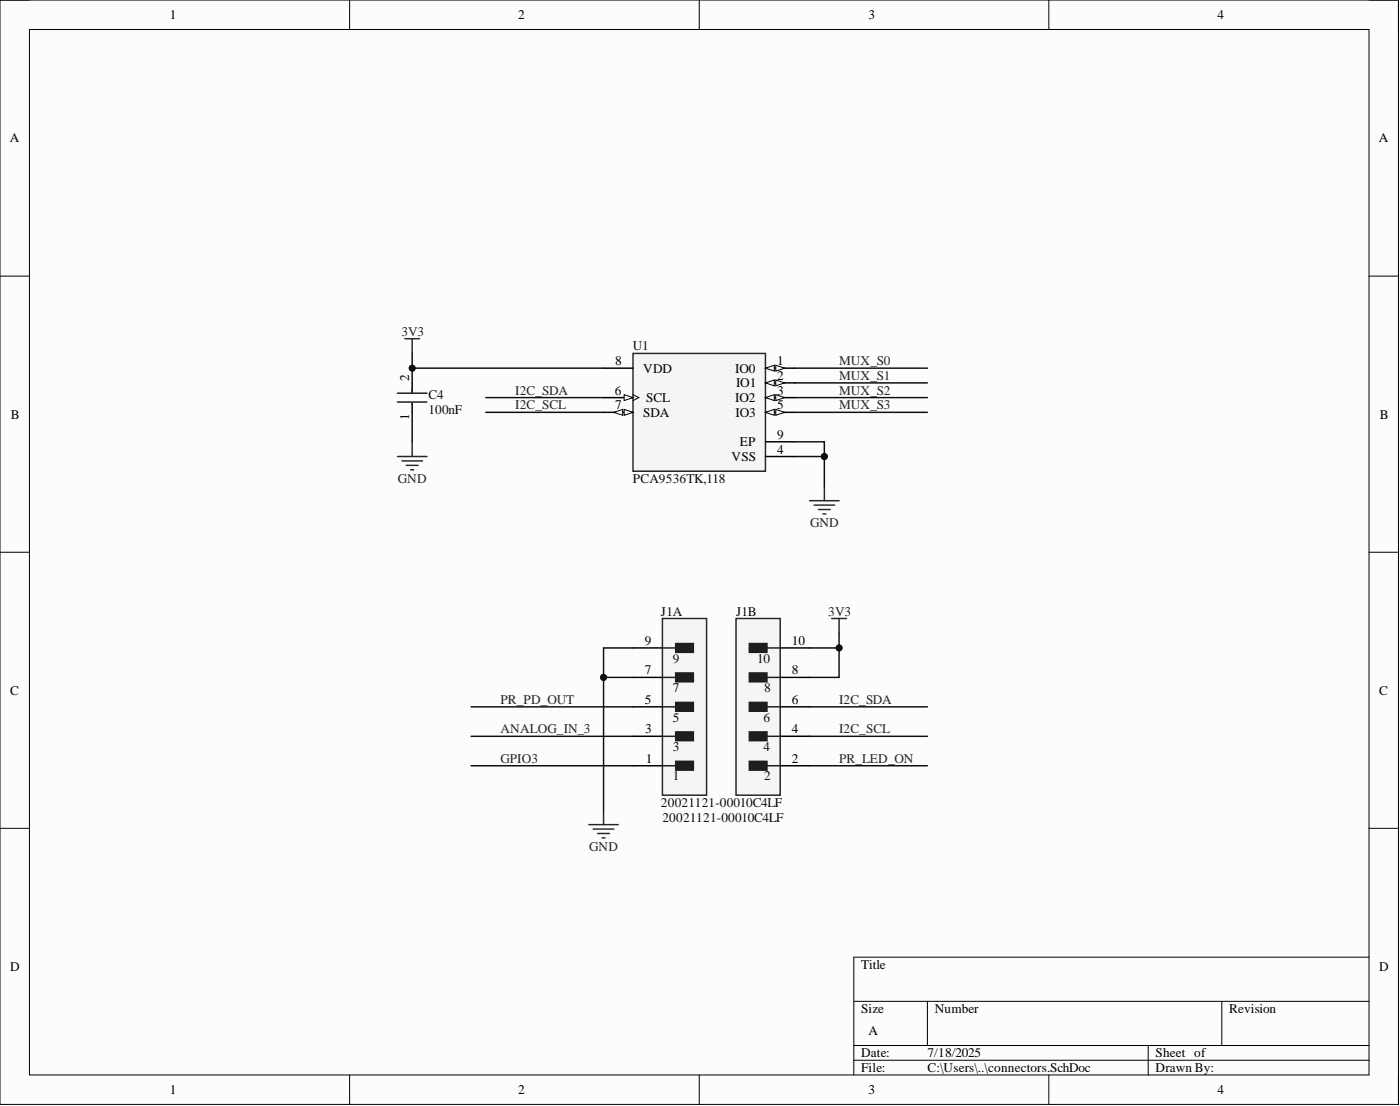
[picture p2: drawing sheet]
<svg xmlns="http://www.w3.org/2000/svg" width="241mm" height="190mm" viewBox="0 0 241 190" stroke-linecap="round" stroke-linejoin="round" font-family="sans-serif">
<defs><g id="words">
<g font-size="2.3">
<text x="29.3" y="3.3">1</text>
<text x="89.3" y="3.3">2</text>
<text x="149.7" y="3.3">3</text>
<text x="209.8" y="3.3">4</text>
<text x="1.7" y="24.5">A</text>
<text x="237.7" y="24.5">A</text>
<text x="70.5" y="65.7" transform="rotate(-90 70.5 65.7)">2</text>
<text x="106.1" y="62.9">8</text>
<text x="110.9" y="64.2">VDD</text>
<text x="126.7" y="64.2">IO0</text>
<text x="134" y="62.9">1</text>
<text x="134" y="65.4">2</text>
<text x="106" y="68">6</text>
<text x="106.1" y="70.5">7</text>
<text x="110.9" y="71.8">SDA</text>
<text x="111.4" y="69.2">SCL</text>
<text x="126.7" y="69.2">IO2</text>
<text x="126.8" y="71.8">IO3</text>
<text x="126.9" y="66.7">IO1</text>
<text x="134" y="68">3</text>
<text x="134" y="70.5">5</text>
<text x="1.9" y="72.1">B</text>
<text x="70.5" y="72.4" transform="rotate(-90 70.5 72.4)">1</text>
<text x="127.5" y="76.9">EP</text>
<text x="134" y="75.6">9</text>
<text x="237.8" y="72.1">B</text>
<text x="126.1" y="79.4">VSS</text>
<text x="134" y="78.1">4</text>
<text x="111.1" y="111.1">9</text>
<text x="136.5" y="111.1">10</text>
<text x="1.8" y="119.6">C</text>
<text x="111.1" y="116.2">7</text>
<text x="136.5" y="116.2">8</text>
<text x="237.7" y="119.6">C</text>
<text x="111.1" y="121.2">5</text>
<text x="136.5" y="121.2">6</text>
<text x="111.2" y="126.3">3</text>
<text x="111.3" y="131.4">1</text>
<text x="136.5" y="131.4">2</text>
<text x="136.5" y="126.3">4</text>
<text x="1.8" y="167.2">D</text>
<text x="148.4" y="166.9">Title</text>
<text x="237.7" y="167.2">D</text>
<text x="148.4" y="174.5">Size</text>
<text x="149.7" y="178.3">A</text>
<text x="161.1" y="174.5">Number</text>
<text x="211.9" y="174.5">Revision</text>
<text x="148.4" y="182.1">Date:</text>
<text x="148.4" y="184.6">File:</text>
<text x="159.8" y="182.1">7/18/2025</text>
<text x="159.8" y="184.6">C:\Users\..\connectors.SchDoc</text>
<text x="199.2" y="182.1">Sheet of</text>
<text x="199.2" y="184.6">Drawn By:</text>
<text x="29.3" y="188.5">1</text>
<text x="89.3" y="188.5">2</text>
<text x="149.7" y="188.5">3</text>
<text x="209.8" y="188.5">4</text>
</g>
<g font-size="2.3" fill="#262626">
<text x="69.2" y="57.8">3V3</text>
<text x="144.6" y="62.9">MUX_S0</text>
<text x="144.6" y="65.4">MUX_S1</text>
<text x="88.8" y="68">I2C_SDA</text>
<text x="88.8" y="70.5">I2C_SCL</text>
<text x="144.6" y="68">MUX_S2</text>
<text x="144.6" y="70.5">MUX_S3</text>
<text x="68.6" y="83.2">GND</text>
<text x="139.6" y="90.8">GND</text>
<text x="142.8" y="106">3V3</text>
<text x="86.3" y="121.2">PR_PD_OUT</text>
<text x="144.6" y="121.2">I2C_SDA</text>
<text x="86.3" y="126.3">ANALOG_IN_3</text>
<text x="86.3" y="131.4">GPIO3</text>
<text x="144.6" y="126.3">I2C_SCL</text>
<text x="144.6" y="131.4">PR_LED_ON</text>
<text x="101.6" y="146.6">GND</text>
</g>
<g font-size="2.3" fill="#0e0e0e">
<text x="109.1" y="60.4">U1</text>
<text x="73.8" y="71.3">100nF</text>
<text x="73.8" y="68.7">C4</text>
<text x="109.1" y="83.2">PCA9536TK,118</text>
<text x="113.9" y="106">J1A</text>
<text x="126.9" y="106">J1B</text>
<text x="116" y="119.2">7</text>
<text x="116" y="114.1">9</text>
<text x="130.5" y="114.1">10</text>
<text x="131.7" y="119.2">8</text>
<text x="116" y="124.3">5</text>
<text x="131.6" y="124.3">6</text>
<text x="116" y="129.4">3</text>
<text x="131.6" y="129.4">4</text>
<text x="116" y="134.4">1</text>
<text x="131.7" y="134.4">2</text>
<text x="113.9" y="139">20021121-00010C4LF</text>
<text x="114.2" y="141.5">20021121-00010C4LF</text>
</g>
</g></defs>
<path d="M0 0h241v190.2h-241z" fill-rule="evenodd" fill="#fcfcfc"/>
<path d="M0 0h241v190.2h-241z" fill="none" stroke="#000" stroke-width=".17"/>
<path d="M5.1 5.1h230.9v180.1h-230.9z" fill-rule="evenodd" fill="#fcfcfc"/>
<g fill="none" stroke="#000" stroke-width=".17">
<path d="M0 0h5.1M5.1 5.1h230.9v180.1h-230.9zM60.3 0v5.1M120.5 0v5.1M180.8 0v5.1M236 0h5v5.1M0 47.6h5.1M236 47.6h5M0 95.1h5.1M236 95.1h5M0 142.7h5.1M236 142.7h5"/>
<path d="M147.2 172.5h88.8M159.8 172.5v7.6M210.6 172.5v7.6M236 164.9h-88.8v20.3M60.3 185.2v5M120.5 185.2v5M147.2 180.1h88.8M147.2 182.6h88.8M180.8 185.2v5M197.9 180.1v5.1M241 185.2v5"/>
</g>
<path d="M143.4 106.5h2.5M144.6 106.5v2.6M104 139.5v2.5M101.5 142h5.1M102.2 142.8h3.6M103 143.6h2M103.8 144.3h.5" fill="none" stroke="#262626" stroke-width=".25"/>
<path d="M109.1 111.6h-5.1v27.9M81.2 121.7h27.9M81.2 126.8h27.9M81.2 131.9h27.9" fill="none" stroke="#0e0e0e" stroke-width=".25"/>
<circle cx="104" cy="116.7" r=".51" fill="#0e0e0e"/>
<circle cx="104" cy="116.7" r=".51" fill="none" stroke="#0e0e0e" stroke-width=".17"/>
<path d="M144.6 109.1v2.5h-5.1" fill="none" stroke="#0e0e0e" stroke-width=".25"/>
<circle cx="144.6" cy="111.6" r=".51" fill="#0e0e0e"/>
<circle cx="144.6" cy="111.6" r=".51" fill="none" stroke="#0e0e0e" stroke-width=".17"/>
<path d="M144.6 111.6v5.1h-5.1M139.5 131.9h20.3M139.5 121.7h20.3M139.5 126.8h20.3" fill="none" stroke="#0e0e0e" stroke-width=".25"/>
<circle cx="144.6" cy="111.6" r=".51" fill="#0e0e0e"/>
<circle cx="144.6" cy="111.6" r=".51" fill="none" stroke="#0e0e0e" stroke-width=".17"/>
<path d="M104 116.7h5.1" fill="none" stroke="#0e0e0e" stroke-width=".25"/>
<circle cx="104" cy="116.7" r=".51" fill="#0e0e0e"/>
<circle cx="104" cy="116.7" r=".51" fill="none" stroke="#0e0e0e" stroke-width=".17"/>
<path d="M114.2 106.5h7.6v30.5h-7.6z" fill-rule="evenodd" fill="#f5f5f5"/>
<path d="M114.2 106.5h7.6v30.5h-7.6z" fill="none" stroke="#262626" stroke-width=".25"/>
<path d="M116.5 131.1h3v1.6h-3z" fill-rule="evenodd" fill="#1c1c1c"/>
<path d="M114.2 131.9h3M116.5 131.1h3v1.6h-3z" fill="none" stroke="#1c1c1c" stroke-width=".25"/>
<path d="M116.5 126.1h3v1.5h-3z" fill-rule="evenodd" fill="#1c1c1c"/>
<path d="M114.2 126.8h3M116.5 126.1h3v1.5h-3z" fill="none" stroke="#1c1c1c" stroke-width=".25"/>
<path d="M116.5 121h3v1.5h-3z" fill-rule="evenodd" fill="#1c1c1c"/>
<path d="M114.2 121.7h3M116.5 121h3v1.5h-3z" fill="none" stroke="#1c1c1c" stroke-width=".25"/>
<path d="M116.5 115.9h3v1.5h-3z" fill-rule="evenodd" fill="#1c1c1c"/>
<path d="M114.2 116.7h3M116.5 115.9h3v1.5h-3z" fill="none" stroke="#1c1c1c" stroke-width=".25"/>
<path d="M116.5 110.8h3v1.6h-3z" fill-rule="evenodd" fill="#1c1c1c"/>
<path d="M114.2 111.6h3M116.5 110.8h3v1.6h-3z" fill="none" stroke="#1c1c1c" stroke-width=".25"/>
<path d="M109.1 116.7h5.1M109.1 111.6h5.1M109.1 131.9h5.1M109.1 126.8h5.1M109.1 121.7h5.1" fill="none" stroke="#000" stroke-width=".25"/>
<path d="M126.9 106.5h7.6v30.5h-7.6z" fill-rule="evenodd" fill="#f5f5f5"/>
<path d="M126.9 106.5h7.6v30.5h-7.6z" fill="none" stroke="#262626" stroke-width=".25"/>
<path d="M129.1 131.1h3.1v1.6h-3.1z" fill-rule="evenodd" fill="#1c1c1c"/>
<path d="M129.1 131.1h3.1v1.6h-3.1zM131.4 131.9h3.1" fill="none" stroke="#1c1c1c" stroke-width=".25"/>
<path d="M129.1 126.1h3.1v1.5h-3.1z" fill-rule="evenodd" fill="#1c1c1c"/>
<path d="M129.1 126.1h3.1v1.5h-3.1zM131.4 126.8h3.1" fill="none" stroke="#1c1c1c" stroke-width=".25"/>
<path d="M129.1 121h3.1v1.5h-3.1z" fill-rule="evenodd" fill="#1c1c1c"/>
<path d="M129.1 121h3.1v1.5h-3.1zM131.4 121.7h3.1" fill="none" stroke="#1c1c1c" stroke-width=".25"/>
<path d="M129.1 115.9h3.1v1.5h-3.1z" fill-rule="evenodd" fill="#1c1c1c"/>
<path d="M129.1 115.9h3.1v1.5h-3.1zM131.4 116.7h3.1" fill="none" stroke="#1c1c1c" stroke-width=".25"/>
<path d="M129.1 110.8h3.1v1.6h-3.1z" fill-rule="evenodd" fill="#1c1c1c"/>
<path d="M68.5 67.7h5.1M68.5 69.2h5.1M71 67v.7M71 69.5v.3M129.1 110.8h3.1v1.6h-3.1zM131.4 111.6h3.1" fill="none" stroke="#1c1c1c" stroke-width=".25"/>
<path d="M71 66v1.7M71 69.5v1.5M134.5 116.7h5M134.5 111.6h5M134.5 131.9h5M134.5 126.8h5M134.5 121.7h5" fill="none" stroke="#000" stroke-width=".25"/>
<path d="M71 60.9v5.1M83.7 68.5h20.3M83.7 71h20.3M137 68.5h22.8M137 71h22.8M137 63.4h22.8M137 66h22.8" fill="none" stroke="#0e0e0e" stroke-width=".25"/>
<path d="M69.8 58.3h2.5M71 58.3v2.6M68.5 78.6h5.1M69.3 79.4h3.5M71 76.1v2.5M70 80.2h2.1M70.8 80.9h.5" fill="none" stroke="#262626" stroke-width=".25"/>
<circle cx="71" cy="63.4" r=".51" fill="#0e0e0e"/>
<circle cx="71" cy="63.4" r=".51" fill="none" stroke="#0e0e0e" stroke-width=".17"/>
<path d="M71 71v5.1" fill="none" stroke="#0e0e0e" stroke-width=".25"/>
<path d="M109.1 60.9h22.8v20.3h-22.8z" fill-rule="evenodd" fill="#f5f5f5"/>
<path d="M109.1 60.9h22.8v20.3h-22.8z" fill="none" stroke="#262626" stroke-width=".25"/>
<path d="M104 63.4h5.1M131.9 63.4h5.1" fill="none" stroke="#000" stroke-width=".25"/>
<path d="M131.9 63.4l1.6-.5v1z" fill="#fbfbfb"/>
<path d="M131.9 63.4l1.6-.5v1z" fill="none" stroke="#000" stroke-width=".17"/>
<path d="M133.7 62.9l1.5 .5-1.5 .5z" fill="#fbfbfb"/>
<path d="M133.7 62.9l1.5 .5-1.5 .5z" fill="none" stroke="#000" stroke-width=".17"/>
<path d="M131.9 66h5.1" fill="none" stroke="#000" stroke-width=".25"/>
<path d="M131.9 66l1.6-.6v1.1z" fill="#fbfbfb"/>
<path d="M131.9 66l1.6-.6v1.1z" fill="none" stroke="#000" stroke-width=".17"/>
<path d="M133.7 65.4l1.5 .6-1.5 .5z" fill="#fbfbfb"/>
<path d="M133.7 65.4l1.5 .6-1.5 .5z" fill="none" stroke="#000" stroke-width=".17"/>
<path d="M131.9 68.5h5.1" fill="none" stroke="#000" stroke-width=".25"/>
<path d="M131.9 68.5l1.6-.5v1z" fill="#fbfbfb"/>
<path d="M131.9 68.5l1.6-.5v1z" fill="none" stroke="#000" stroke-width=".17"/>
<path d="M133.7 68l1.5 .5-1.5 .5z" fill="#fbfbfb"/>
<path d="M133.7 68l1.5 .5-1.5 .5z" fill="none" stroke="#000" stroke-width=".17"/>
<path d="M131.9 71h5.1" fill="none" stroke="#000" stroke-width=".25"/>
<path d="M131.9 71l1.6-.5v1z" fill="#fbfbfb"/>
<path d="M131.9 71l1.6-.5v1z" fill="none" stroke="#000" stroke-width=".17"/>
<path d="M133.7 70.5l1.5 .5-1.5 .5z" fill="#fbfbfb"/>
<path d="M133.7 70.5l1.5 .5-1.5 .5z" fill="none" stroke="#000" stroke-width=".17"/>
<path d="M104 68.5h5.1M131.9 76.1h5.1" fill="none" stroke="#000" stroke-width=".25"/>
<path d="M107.6 68l1.5 .5-1.5 .5z" fill="#fbfbfb"/>
<path d="M107.6 68l1.5 .5-1.5 .5zM109.1 68l1 .5-1 .5" fill="none" stroke="#000" stroke-width=".17"/>
<path d="M104 71h5.1" fill="none" stroke="#000" stroke-width=".25"/>
<path d="M107.6 70.5l1.5 .5-1.5 .5z" fill="#fbfbfb"/>
<path d="M107.6 70.5l1.5 .5-1.5 .5z" fill="none" stroke="#000" stroke-width=".17"/>
<path d="M105.8 71l1.5-.5v1z" fill="#fbfbfb"/>
<path d="M105.8 71l1.5-.5v1z" fill="none" stroke="#000" stroke-width=".17"/>
<path d="M131.9 78.6h5.1" fill="none" stroke="#000" stroke-width=".25"/>
<path d="M139.5 86.2h5.1M140.3 87h3.6M141.1 87.8h2M141.8 88.5h.5M142.1 83.7v2.5" fill="none" stroke="#262626" stroke-width=".25"/>
<path d="M137 76.1h5.1v7.6" fill="none" stroke="#0e0e0e" stroke-width=".25"/>
<circle cx="142.1" cy="78.6" r=".51" fill="#0e0e0e"/>
<circle cx="142.1" cy="78.6" r=".51" fill="none" stroke="#0e0e0e" stroke-width=".17"/>
<path d="M137 78.6h5.1" fill="none" stroke="#0e0e0e" stroke-width=".25"/>
<circle cx="142.1" cy="78.6" r=".51" fill="#0e0e0e"/>
<circle cx="142.1" cy="78.6" r=".51" fill="none" stroke="#0e0e0e" stroke-width=".17"/>
<path d="M71 63.4h33" fill="none" stroke="#0e0e0e" stroke-width=".25"/>
<circle cx="71" cy="63.4" r=".51" fill="#0e0e0e"/>
<circle cx="71" cy="63.4" r=".51" fill="none" stroke="#0e0e0e" stroke-width=".17"/>
<use href="#words"/>
</svg>
